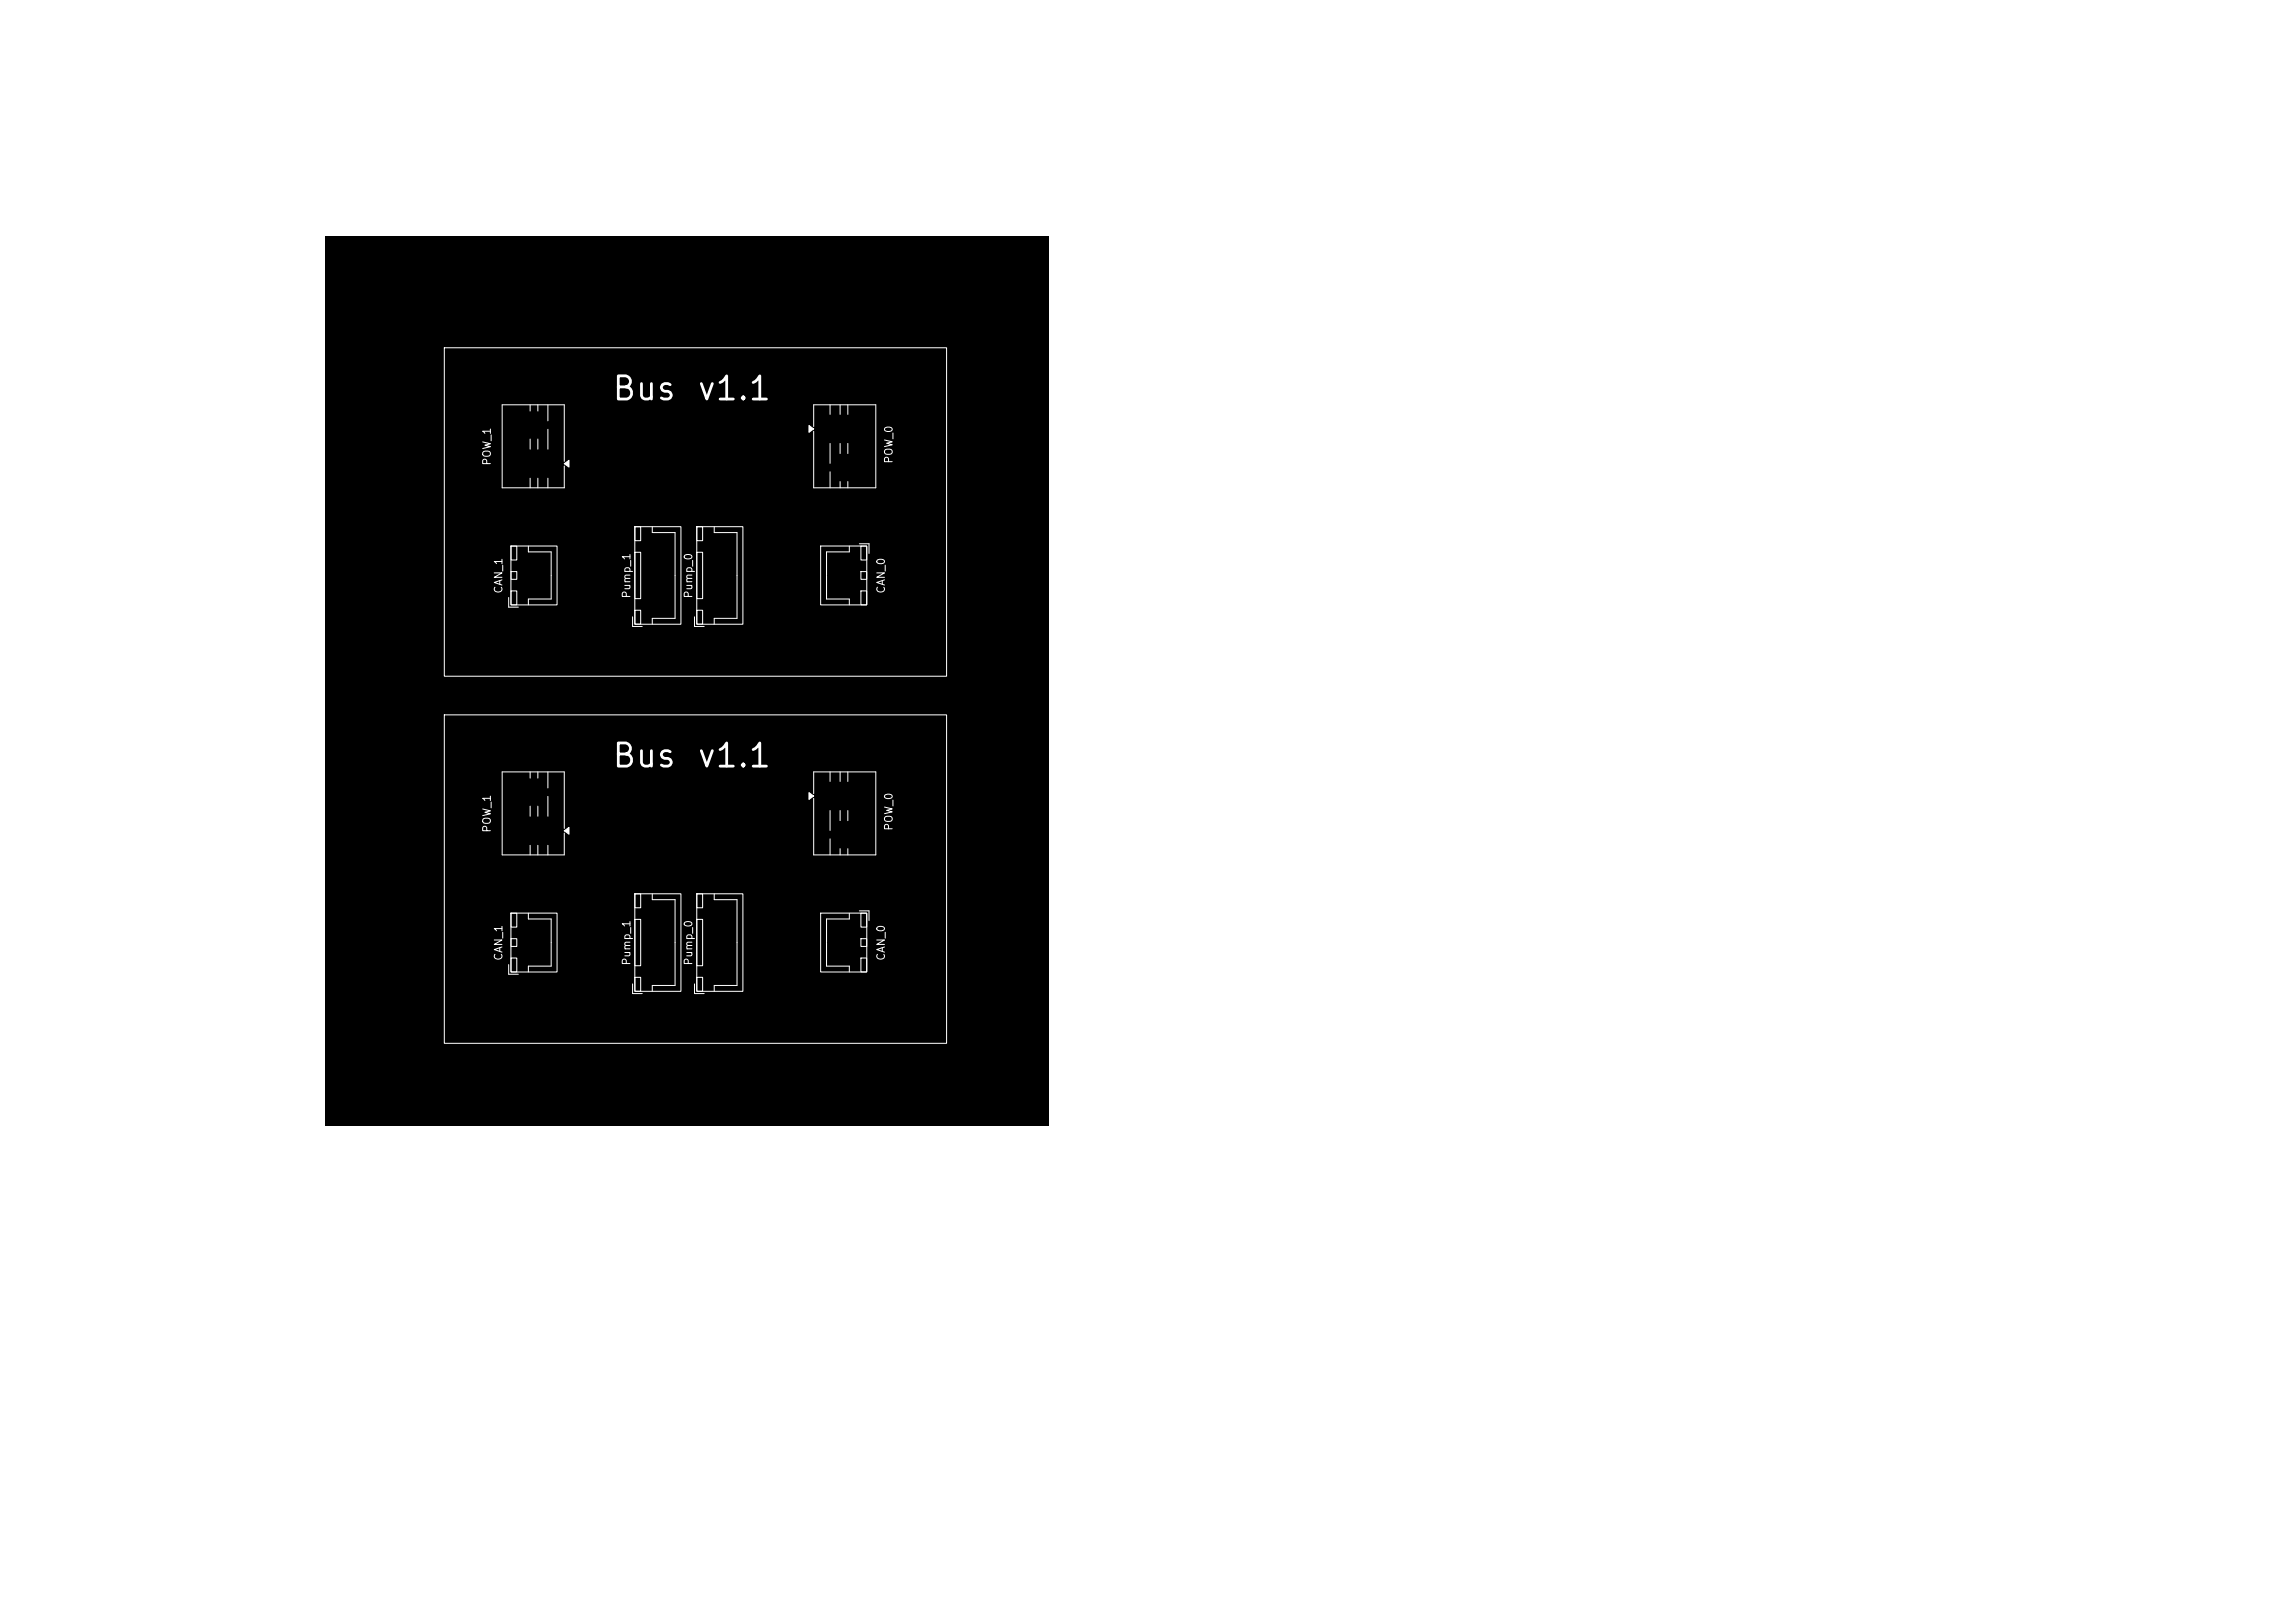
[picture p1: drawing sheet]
<svg xmlns="http://www.w3.org/2000/svg" width="297mm" height="210mm" viewBox="0 0 297 210" stroke-linecap="round" stroke-linejoin="round" font-family="sans-serif">
<defs><g id="words">
<g font-size="3" fill="#fff">
<text x="79" y="52.5">Bus</text>
<text x="90" y="52.5">v1.1</text>
<text x="79" y="100">Bus</text>
<text x="90" y="100">v1.1</text>
</g>
<g font-size="1" fill="#fff">
<text x="63.8" y="60.3" transform="rotate(-90 63.8 60.3)">POW_1</text>
<text x="115.8" y="60.1" transform="rotate(-90 115.8 60.1)">POW_0</text>
<text x="65.3" y="76.9" transform="rotate(-90 65.3 76.9)">CAN_1</text>
<text x="81.8" y="77.5" transform="rotate(-90 81.8 77.5)">Pump_1</text>
<text x="89.8" y="77.5" transform="rotate(-90 89.8 77.5)">Pump_0</text>
<text x="114.8" y="76.9" transform="rotate(-90 114.8 76.9)">CAN_0</text>
<text x="63.8" y="107.8" transform="rotate(-90 63.8 107.8)">POW_1</text>
<text x="115.8" y="107.6" transform="rotate(-90 115.8 107.6)">POW_0</text>
<text x="65.3" y="124.4" transform="rotate(-90 65.3 124.4)">CAN_1</text>
<text x="81.8" y="125" transform="rotate(-90 81.8 125)">Pump_1</text>
<text x="89.8" y="125" transform="rotate(-90 89.8 125)">Pump_0</text>
<text x="114.8" y="124.4" transform="rotate(-90 114.8 124.4)">CAN_0</text>
</g>
</g></defs>
<path d="M42.1 30.5h93.5v115.1h-93.5z" fill="#000"/>
<path d="M68.6 99.9v.8M69.6 99.9v.8M70.9 99.9v2.1M68.6 104.3v1.3M68.6 109.4v1.2M69.6 104.3v1.3M69.6 109.4v1.2M70.9 103v2.6M70.9 109.4v1.2M73 107.5l.6-.4v.8zM73 107.2v-7.3h-8v10.7h8v-2.8" fill="none" stroke="#fff" stroke-width=".13"/>
<path d="M73 107.5l.6-.4v.8z" fill="#fff"/>
<g fill="none" stroke="#fff" stroke-width=".13">
<path d="M107.4 99.9v1.2M108.7 99.9v1.2M109.7 99.9v1.2M66.1 118.2h6v7.6h-6zM66.1 118.2h.8v1.8h-.8zM68.4 118.2v.7h2.9v6.1h-2.9v.8M82.2 115.7h5.9v12.6h-5.9zM82.2 115.7h.7v1.8h-.7zM82.2 119h.7v6h-.7zM84.4 115.7v.7h3v11.1h-3v.8M90.2 115.7h5.9v12.6h-5.9zM90.2 115.7h.7v1.8h-.7z"/>
<path d="M90.2 119h.7v6h-.7zM92.4 115.7v.7h3v11.1h-3v.8M104.7 102.6l.6 .4-.6 .4zM105.3 102.7v-2.8h8v10.7h-8v-7.3M106.2 118.2h6v7.6h-6zM107.4 104.9v2.6M107.4 108.5v2.1M108.7 104.9v1.3M108.7 109.8v.8M109.7 104.9v1.3M109.7 109.8v.8M109.9 118.2v.7h-2.9v6.1h2.9v.8"/>
<path d="M111.2 117.9h1.3v1.2M111.4 118.2h.8v1.8h-.8zM65.8 124.8v1.3h1.3M66.1 121.5h.8v1h-.8zM66.1 124h.8v1.8h-.8zM81.9 127.3v1.3h1.2M82.2 126.5h.7v1.8h-.7zM89.9 127.3v1.3h1.2M90.2 126.5h.7v1.8h-.7zM111.4 121.5h.8v1h-.8zM111.4 124h.8v1.8h-.8z"/>
</g>
<path d="M104.7 102.6l.6 .4-.6 .4z" fill="#fff"/>
<path d="M104.7 55.1l.6 .4-.6 .4zM105.3 55.2v-2.8h8v10.7h-8v-7.3M107.4 52.4v1.2M107.4 57.4v2.6M108.7 52.4v1.2M108.7 57.4v1.3M109.7 52.4v1.2M109.7 57.4v1.3M107.4 61v2.1M108.7 62.3v.8M109.7 62.3v.8" fill="none" stroke="#fff" stroke-width=".13"/>
<path d="M104.7 55.1l.6 .4-.6 .4z" fill="#fff"/>
<g fill="none" stroke="#fff" stroke-width=".13">
<path d="M68.6 52.4v.8M68.6 56.8v1.3M69.6 52.4v.8M69.6 56.8v1.3M70.9 52.4v2.1M70.9 55.5v2.6M73 60l.6-.4v.8zM73 59.7v-7.3h-8v10.7h8v-2.8M65.8 77.3v1.3h1.3M66.1 70.7h6v7.6h-6zM66.1 70.7h.8v1.8h-.8zM66.1 74h.8v1h-.8z"/>
<path d="M66.1 76.5h.8v1.8h-.8zM68.4 70.7v.7h2.9v6.1h-2.9v.8M68.6 61.9v1.2M69.6 61.9v1.2M70.9 61.9v1.2M81.9 79.8v1.3h1.2M82.2 68.2h5.9v12.6h-5.9zM82.2 68.2h.7v1.8h-.7zM82.2 71.5h.7v6h-.7zM82.2 79h.7v1.8h-.7zM84.4 68.2v.7h3v11.1h-3v.8M89.9 79.8v1.3h1.2"/>
<path d="M90.2 68.2h5.9v12.6h-5.9zM90.2 68.2h.7v1.8h-.7zM90.2 71.5h.7v6h-.7zM90.2 79h.7v1.8h-.7zM92.4 68.2v.7h3v11.1h-3v.8M106.2 70.7h6v7.6h-6zM109.9 70.7v.7h-2.9v6.1h2.9v.8M111.2 70.4h1.3v1.2M111.4 70.7h.8v1.8h-.8zM111.4 74h.8v1h-.8zM111.4 76.5h.8v1.8h-.8z"/>
</g>
<path d="M73 60l.6-.4v.8z" fill="#fff"/>
<path d="M57.5 45h65v42.5h-65zM57.5 92.5h65v42.5h-65z" fill="none" stroke="#fff" stroke-width=".13"/>
<use href="#words"/>
</svg>
